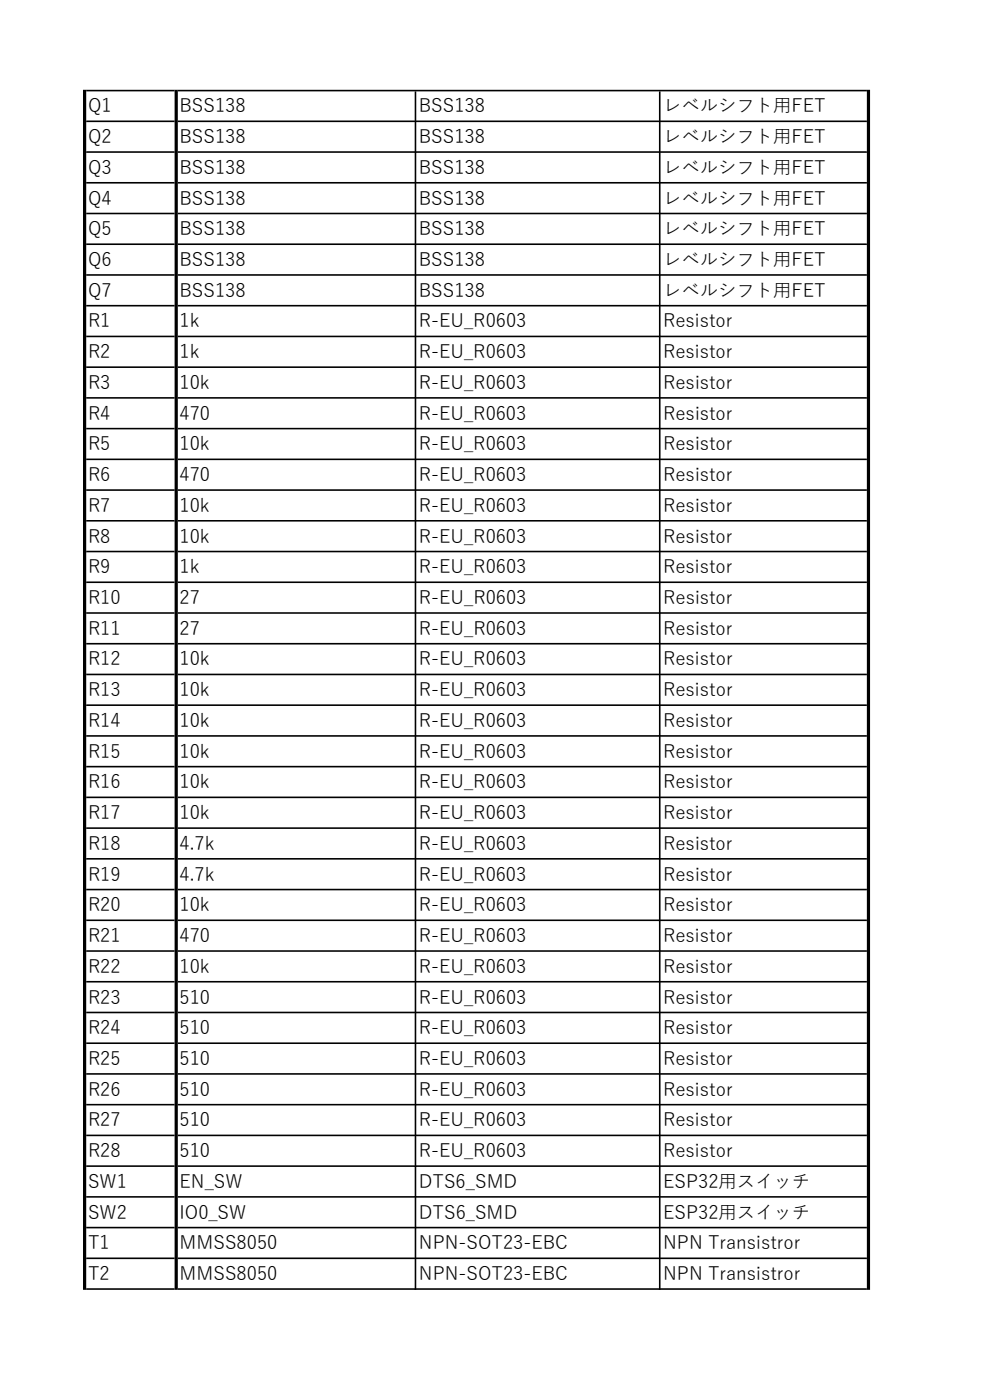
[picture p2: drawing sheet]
<svg xmlns="http://www.w3.org/2000/svg" width="210mm" height="297mm" viewBox="0 0 210 297" stroke-linecap="round" stroke-linejoin="round" font-family="sans-serif">
<defs><g id="words">
<g font-size="3.9">
<text x="18.7" y="23.8">Q1</text>
<text x="38.1" y="23.8">BSS138</text>
<text x="88.9" y="23.8">BSS138</text>
<text x="140.7" y="23.8">レベルシフト用FET</text>
<text x="18.7" y="30.4">Q2</text>
<text x="38.1" y="30.4">BSS138</text>
<text x="88.9" y="30.4">BSS138</text>
<text x="140.7" y="30.4">レベルシフト用FET</text>
<text x="18.7" y="36.9">Q3</text>
<text x="38.1" y="36.9">BSS138</text>
<text x="88.9" y="36.9">BSS138</text>
<text x="140.7" y="36.9">レベルシフト用FET</text>
<text x="18.7" y="43.4">Q4</text>
<text x="38.1" y="43.4">BSS138</text>
<text x="88.9" y="43.4">BSS138</text>
<text x="140.7" y="43.4">レベルシフト用FET</text>
<text x="18.7" y="49.9">Q5</text>
<text x="38.1" y="49.9">BSS138</text>
<text x="88.9" y="49.9">BSS138</text>
<text x="140.7" y="49.9">レベルシフト用FET</text>
<text x="18.7" y="56.4">Q6</text>
<text x="38.1" y="56.4">BSS138</text>
<text x="88.9" y="56.4">BSS138</text>
<text x="140.7" y="56.4">レベルシフト用FET</text>
<text x="18.7" y="62.9">Q7</text>
<text x="38.1" y="62.9">BSS138</text>
<text x="88.9" y="62.9">BSS138</text>
<text x="140.7" y="62.9">レベルシフト用FET</text>
<text x="18.7" y="69.5">R1</text>
<text x="38.1" y="69.5">1k</text>
<text x="88.8" y="69.5">R-EU_R0603</text>
<text x="140.7" y="69.5">Resistor</text>
<text x="18.7" y="76">R2</text>
<text x="38.1" y="76">1k</text>
<text x="88.8" y="76">R-EU_R0603</text>
<text x="140.7" y="76">Resistor</text>
<text x="18.7" y="82.5">R3</text>
<text x="38.1" y="82.5">10k</text>
<text x="88.9" y="82.5">R-EU_R0603</text>
<text x="140.7" y="82.5">Resistor</text>
<text x="18.7" y="89">R4</text>
<text x="38.1" y="89">470</text>
<text x="88.9" y="89">R-EU_R0603</text>
<text x="140.7" y="89">Resistor</text>
<text x="18.7" y="95.5">R5</text>
<text x="38.1" y="95.5">10k</text>
<text x="88.9" y="95.5">R-EU_R0603</text>
<text x="140.7" y="95.5">Resistor</text>
<text x="18.7" y="102.1">R6</text>
<text x="38.1" y="102.1">470</text>
<text x="88.9" y="102.1">R-EU_R0603</text>
<text x="140.7" y="102.1">Resistor</text>
<text x="18.7" y="108.6">R7</text>
<text x="38.1" y="108.6">10k</text>
<text x="88.9" y="108.6">R-EU_R0603</text>
<text x="140.7" y="108.6">Resistor</text>
<text x="18.7" y="115.1">R8</text>
<text x="38.1" y="115.1">10k</text>
<text x="88.9" y="115.1">R-EU_R0603</text>
<text x="140.7" y="115.1">Resistor</text>
<text x="18.7" y="121.6">R9</text>
<text x="38.1" y="121.6">1k</text>
<text x="88.8" y="121.6">R-EU_R0603</text>
<text x="140.7" y="121.6">Resistor</text>
<text x="18.7" y="128.1">R10</text>
<text x="38.1" y="128.1">27</text>
<text x="88.9" y="128.1">R-EU_R0603</text>
<text x="140.7" y="128.1">Resistor</text>
<text x="18.7" y="134.7">R11</text>
<text x="38.1" y="134.7">27</text>
<text x="88.9" y="134.7">R-EU_R0603</text>
<text x="140.7" y="134.7">Resistor</text>
<text x="18.7" y="141.2">R12</text>
<text x="38.1" y="141.2">10k</text>
<text x="88.8" y="141.2">R-EU_R0603</text>
<text x="140.7" y="141.2">Resistor</text>
<text x="18.7" y="147.7">R13</text>
<text x="38.1" y="147.7">10k</text>
<text x="88.8" y="147.7">R-EU_R0603</text>
<text x="140.7" y="147.7">Resistor</text>
<text x="18.7" y="154.2">R14</text>
<text x="38.1" y="154.2">10k</text>
<text x="88.8" y="154.2">R-EU_R0603</text>
<text x="140.7" y="154.2">Resistor</text>
<text x="18.7" y="160.7">R15</text>
<text x="38.1" y="160.7">10k</text>
<text x="88.8" y="160.7">R-EU_R0603</text>
<text x="140.7" y="160.7">Resistor</text>
<text x="18.7" y="167.3">R16</text>
<text x="38.1" y="167.3">10k</text>
<text x="88.8" y="167.3">R-EU_R0603</text>
<text x="140.7" y="167.3">Resistor</text>
<text x="18.7" y="173.8">R17</text>
<text x="38.1" y="173.8">10k</text>
<text x="88.8" y="173.8">R-EU_R0603</text>
<text x="140.7" y="173.8">Resistor</text>
<text x="18.7" y="180.3">R18</text>
<text x="38.1" y="180.3">4.7k</text>
<text x="88.9" y="180.3">R-EU_R0603</text>
<text x="140.7" y="180.3">Resistor</text>
<text x="18.7" y="186.8">R19</text>
<text x="38.1" y="186.8">4.7k</text>
<text x="88.9" y="186.8">R-EU_R0603</text>
<text x="140.7" y="186.8">Resistor</text>
<text x="18.7" y="193.3">R20</text>
<text x="38.1" y="193.3">10k</text>
<text x="88.8" y="193.3">R-EU_R0603</text>
<text x="140.7" y="193.3">Resistor</text>
<text x="18.7" y="199.9">R21</text>
<text x="38.1" y="199.9">470</text>
<text x="88.8" y="199.9">R-EU_R0603</text>
<text x="140.7" y="199.9">Resistor</text>
<text x="18.7" y="206.4">R22</text>
<text x="38.1" y="206.4">10k</text>
<text x="88.8" y="206.4">R-EU_R0603</text>
<text x="140.7" y="206.4">Resistor</text>
<text x="18.7" y="212.9">R23</text>
<text x="38.1" y="212.9">510</text>
<text x="88.8" y="212.9">R-EU_R0603</text>
<text x="140.7" y="212.9">Resistor</text>
<text x="18.7" y="219.4">R24</text>
<text x="38.1" y="219.4">510</text>
<text x="88.8" y="219.4">R-EU_R0603</text>
<text x="140.7" y="219.4">Resistor</text>
<text x="18.7" y="225.9">R25</text>
<text x="38.1" y="225.9">510</text>
<text x="88.8" y="225.9">R-EU_R0603</text>
<text x="140.7" y="225.9">Resistor</text>
<text x="18.7" y="232.5">R26</text>
<text x="38.1" y="232.5">510</text>
<text x="88.8" y="232.5">R-EU_R0603</text>
<text x="140.7" y="232.5">Resistor</text>
<text x="18.7" y="239">R27</text>
<text x="38.1" y="239">510</text>
<text x="88.8" y="239">R-EU_R0603</text>
<text x="140.7" y="239">Resistor</text>
<text x="18.7" y="245.5">R28</text>
<text x="38.1" y="245.5">510</text>
<text x="88.8" y="245.5">R-EU_R0603</text>
<text x="140.7" y="245.5">Resistor</text>
<text x="18.7" y="252">SW1</text>
<text x="38.1" y="252">EN_SW</text>
<text x="88.9" y="252">DTS6_SMD</text>
<text x="140.7" y="252">ESP32用スイッチ</text>
<text x="18.7" y="258.5">SW2</text>
<text x="38.1" y="258.5">IO0_SW</text>
<text x="88.9" y="258.5">DTS6_SMD</text>
<text x="140.7" y="258.5">ESP32用スイッチ</text>
<text x="18.7" y="265">T1</text>
<text x="38.1" y="265">MMSS8050</text>
<text x="88.9" y="265">NPN-SOT23-EBC</text>
<text x="140.7" y="265">NPN Transistror</text>
<text x="18.7" y="271.6">T2</text>
<text x="38.1" y="271.6">MMSS8050</text>
<text x="88.9" y="271.6">NPN-SOT23-EBC</text>
<text x="140.7" y="271.6">NPN Transistror</text>
</g>
</g></defs>
<g fill="#000">
<path d="M17.6 19h.7v254.6h-.7zM37 19h.7v254.6h-.7zM88 19.4h.3v254.2h-.3zM139.8 19.4h.3v254.2h-.3zM183.9 19h.7v254.6h-.7z" fill-rule="evenodd"/>
<path d="M18.3 19h18.7v.4h-18.7zM18.3 25.6h18.7v.3h-18.7zM18.3 32.1h18.7v.3h-18.7zM18.3 38.6h18.7v.3h-18.7zM18.3 45.1h18.7v.4h-18.7zM18.3 51.6h18.7v.4h-18.7zM18.3 58.2h18.7v.3h-18.7zM18.3 64.7h18.7v.3h-18.7zM18.3 71.2h18.7v.3h-18.7zM18.3 77.7h18.7v.4h-18.7zM18.3 84.2h18.7v.4h-18.7zM18.3 90.8h18.7v.3h-18.7zM18.3 97.3h18.7v.3h-18.7zM18.3 103.8h18.7v.3h-18.7zM18.3 110.3h18.7v.4h-18.7zM18.3 116.8h18.7v.4h-18.7zM18.3 123.4h18.7v.3h-18.7zM18.3 129.9h18.7v.3h-18.7zM18.3 136.4h18.7v.3h-18.7zM18.3 142.9h18.7v.4h-18.7zM18.3 149.4h18.7v.4h-18.7zM18.3 156h18.7v.3h-18.7zM18.3 162.5h18.7v.3h-18.7zM18.3 169h18.7v.3h-18.7zM18.3 175.5h18.7v.4h-18.7zM18.3 182h18.7v.4h-18.7zM18.3 188.6h18.7v.3h-18.7zM18.3 195.1h18.7v.3h-18.7zM18.3 201.6h18.7v.3h-18.7zM18.3 208.1h18.7v.3h-18.7zM18.3 214.6h18.7v.4h-18.7zM18.3 221.1h18.7v.4h-18.7zM18.3 227.7h18.7v.3h-18.7zM18.3 234.2h18.7v.3h-18.7zM18.3 240.7h18.7v.3h-18.7zM18.3 247.2h18.7v.4h-18.7zM18.3 253.7h18.7v.4h-18.7zM18.3 260.3h18.7v.3h-18.7zM18.3 266.8h18.7v.3h-18.7zM18.3 273.3h18.7v.3h-18.7z" fill-rule="evenodd"/>
<path d="M37.7 19h146.2v.4h-146.2zM37.7 25.6h146.2v.3h-146.2zM37.7 32.1h146.2v.3h-146.2zM37.7 38.6h146.2v.3h-146.2zM37.7 45.1h146.2v.4h-146.2zM37.7 51.6h146.2v.4h-146.2zM37.7 58.2h146.2v.3h-146.2zM37.7 64.7h146.2v.3h-146.2zM37.7 71.2h146.2v.3h-146.2zM37.7 77.7h146.2v.4h-146.2zM37.7 84.2h146.2v.4h-146.2zM37.7 90.8h146.2v.3h-146.2zM37.7 97.3h146.2v.3h-146.2zM37.7 103.8h146.2v.3h-146.2zM37.7 110.3h146.2v.4h-146.2zM37.7 116.8h146.2v.4h-146.2zM37.7 123.4h146.2v.3h-146.2zM37.7 129.9h146.2v.3h-146.2zM37.7 136.4h146.2v.3h-146.2zM37.7 142.9h146.2v.4h-146.2zM37.7 149.4h146.2v.4h-146.2zM37.7 156h146.2v.3h-146.2zM37.7 162.5h146.2v.3h-146.2zM37.7 169h146.2v.3h-146.2zM37.7 175.5h146.2v.4h-146.2zM37.7 182h146.2v.4h-146.2zM37.7 188.6h146.2v.3h-146.2zM37.7 195.1h146.2v.3h-146.2zM37.7 201.6h146.2v.3h-146.2zM37.7 208.1h146.2v.3h-146.2zM37.7 214.6h146.2v.4h-146.2zM37.7 221.1h146.2v.4h-146.2zM37.7 227.7h146.2v.3h-146.2zM37.7 234.2h146.2v.3h-146.2zM37.7 240.7h146.2v.3h-146.2zM37.7 247.2h146.2v.4h-146.2zM37.7 253.7h146.2v.4h-146.2zM37.7 260.3h146.2v.3h-146.2zM37.7 266.8h146.2v.3h-146.2zM37.7 273.3h146.2v.3h-146.2z" fill-rule="evenodd"/>
</g>
<use href="#words"/>
</svg>
